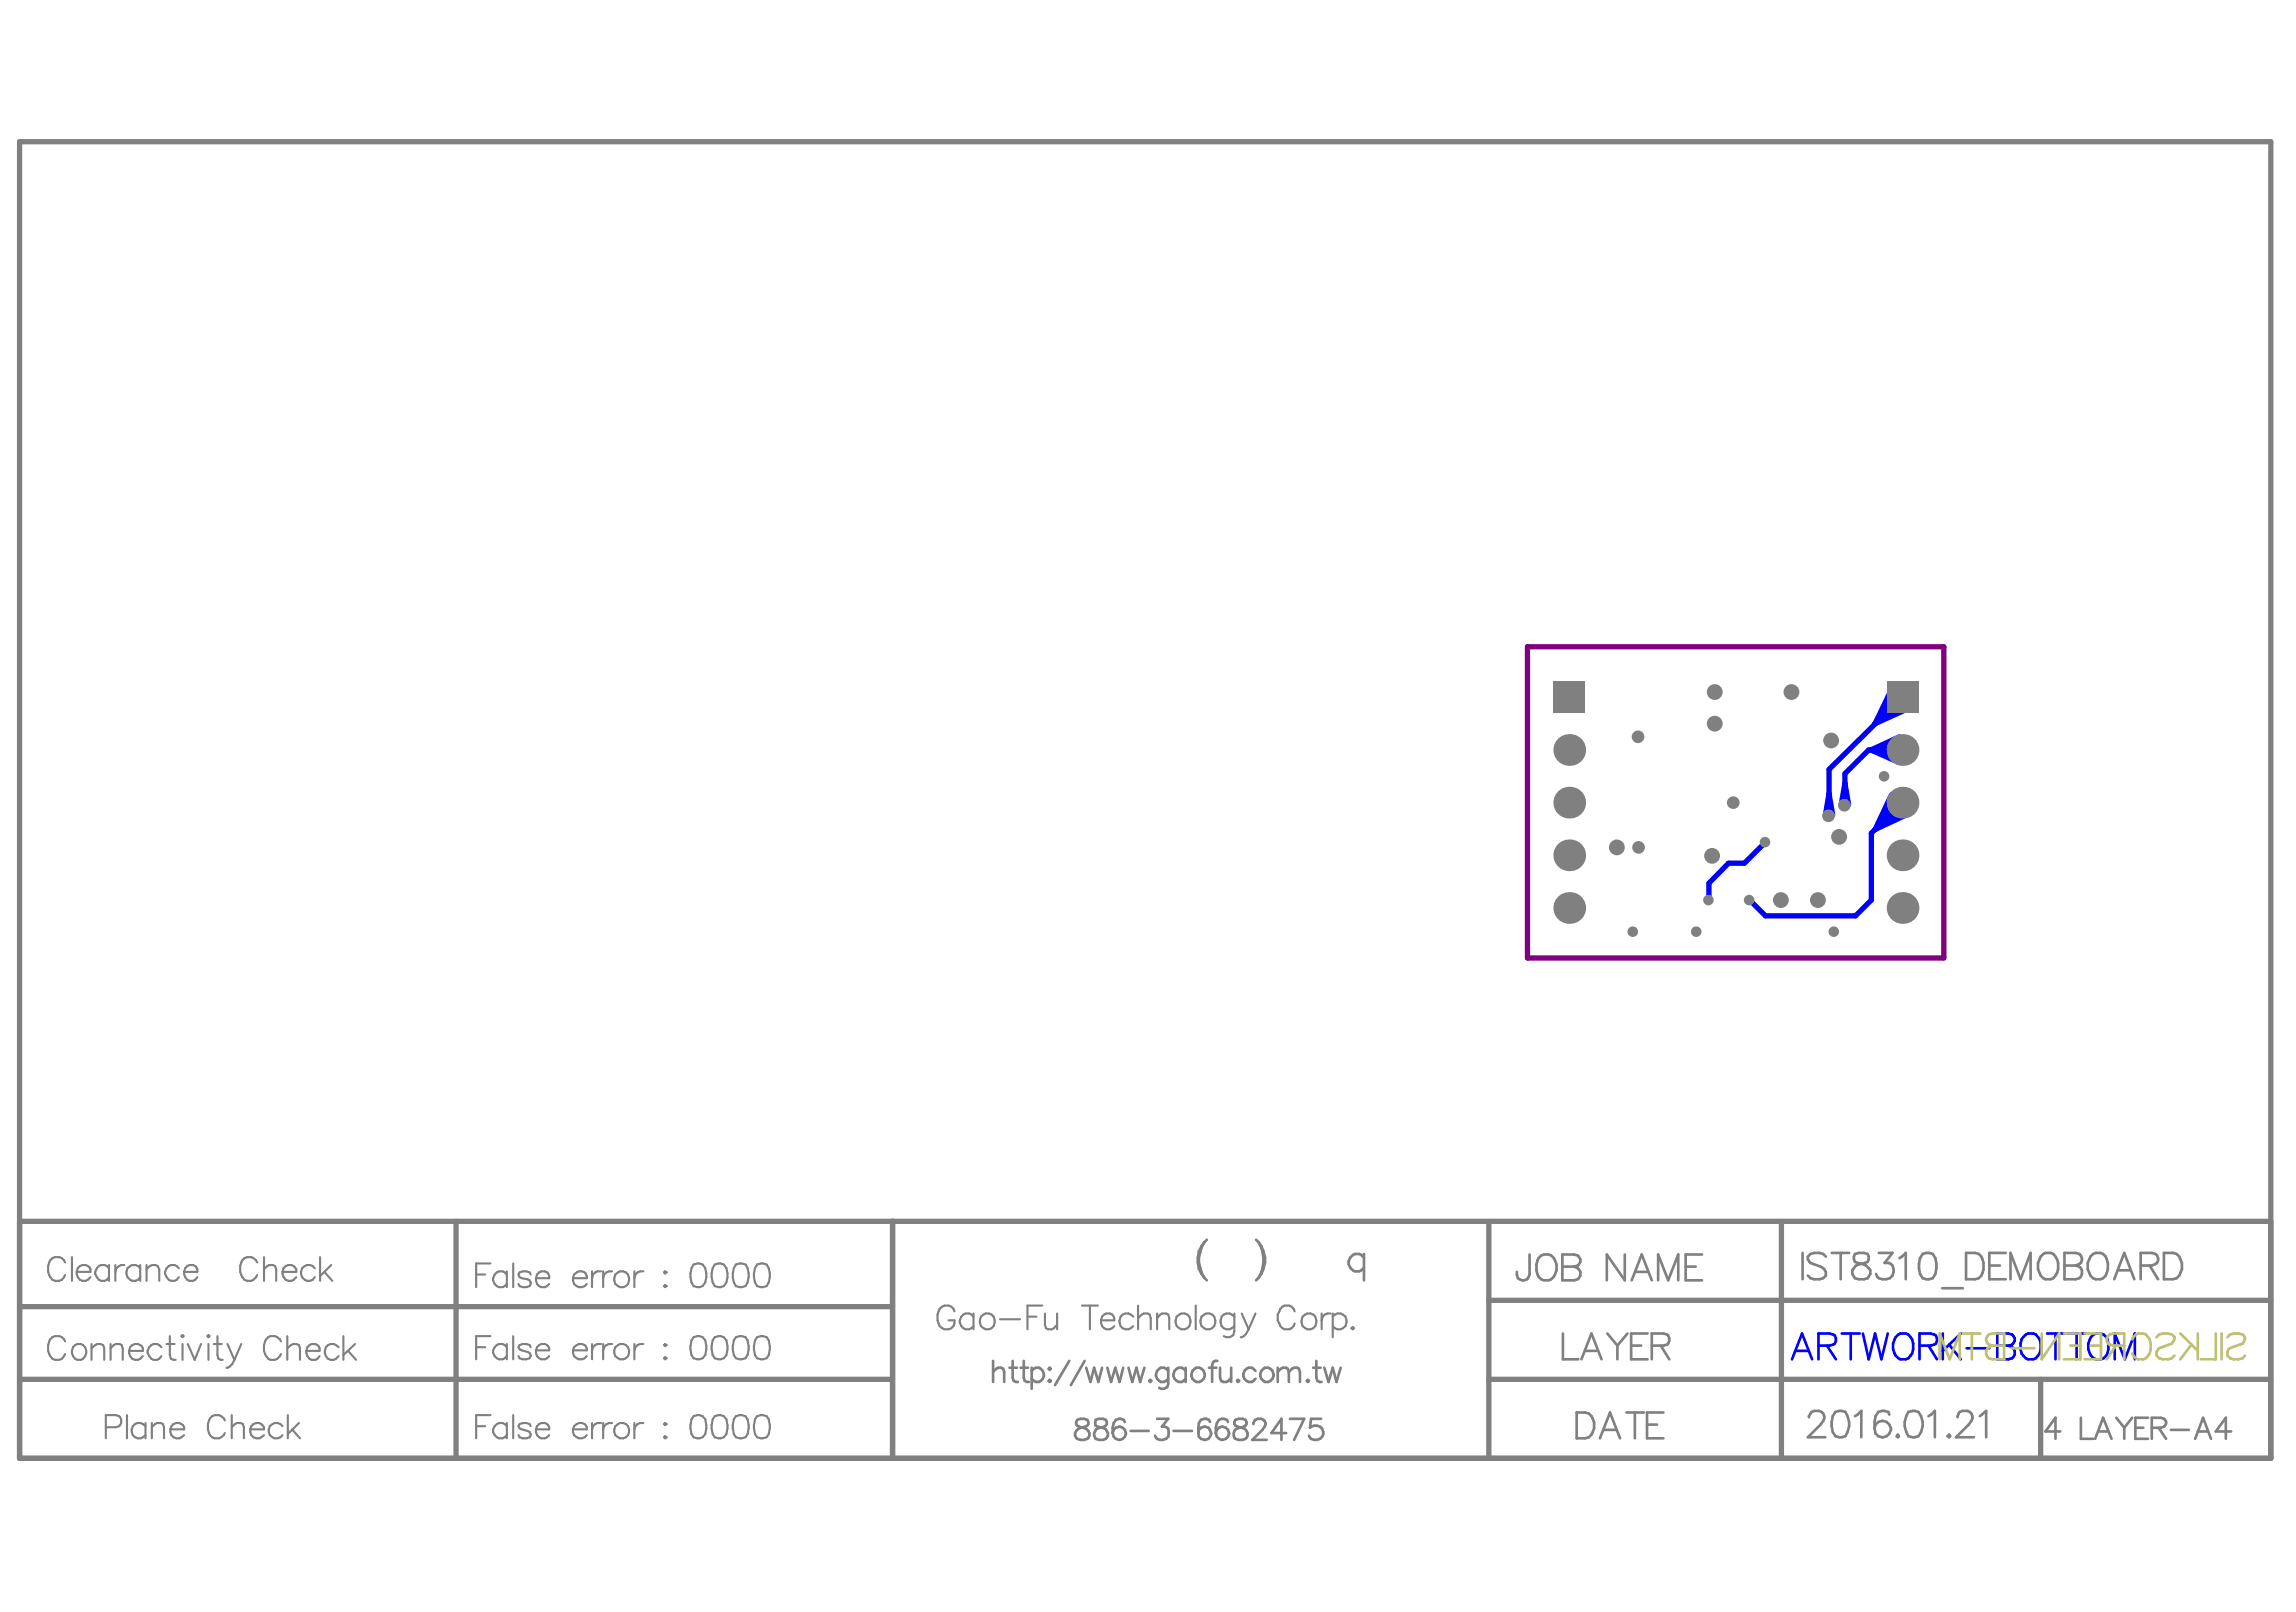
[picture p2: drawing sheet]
<svg xmlns="http://www.w3.org/2000/svg" width="288mm" height="202mm" viewBox="0 0 288 202" stroke-linecap="round" stroke-linejoin="round" font-family="sans-serif">
<g fill="none" stroke="#00f" stroke-width=".66">
<path d="M234.6 94l3.5 1.6M234.6 94l3.8 1M235.1 90.7l3.4-3.3-9.2 9.1v5.8M237.1 99.7l-2 4.3M237.1 86.5l-2 4.2M237.7 100l-2.6 4M237.7 86.8l-2.6 3.9M238.1 92.4l-3.5 1.6M238.4 93.1l-3.8 .9M238.5 94h-4.2l-3 3v4M239.1 88.2l-4 2.5M239.5 88.8l-4.4 1.9"/>
<path d="M221.4 105.6l-2.7 2.6h-2l-2.4 2.6v2.1M228.9 102.2l.4-2.7 .5 2.7M230.8 100.9l.5-2.7 .5 2.7M238.5 100.7l-3.9 3.8v8.4l-2 1.9h-11.2l-2-1.9M239.1 101.4l-4 2.6M239.5 102l-4.4 2"/>
</g>
<g fill="none" stroke="#00f" stroke-width=".33">
<path d="M224.7 170.5l1.2-3.3 1.3 3.3M225.1 169.4h1.6M228 168.7h1.4l.4-.1a.74 .74 0 0 0 0-1.2l-.4-.2h-1.4v3.3M229.1 168.7l1.1 1.8M230.9 167.2h2.3M232 167.2v3.3M233.6 167.2l.7 3.3 .8-3.3 .8 3.3 .8-3.3M237.7 167.7a1.17 1.17 0 0 1 2 .2 2.16 2.16 0 0 1-.4 2.4 1.15 1.15 0 0 1-1.8-.6 1.95 1.95 0 0 1 .2-2zM240.7 168.7h1.4l.4-.1a.74 .74 0 0 0 0-1.2l-.4-.2h-1.4v3.3M241.8 168.7l1.1 1.8M243.6 167.2v3.3M244.4 168.6l1.4 1.9"/>
<path d="M245.8 167.2l-2.2 2.2M246.6 169.1h2.8M250.4 167.2h1.4l.5 .2a.74 .74 0 0 1 0 1.2l-.5 .1a.88 .88 0 0 1 .8 .7 .88 .88 0 0 1-.3 .9l-.5 .2h-1.4zM250.4 168.7h1.4M253.7 167.7a1.17 1.17 0 0 1 2 .2 2.16 2.16 0 0 1-.4 2.4 1.29 1.29 0 0 1-2-1.1v-.7l.2-.6zM256.6 167.2h2.2M257.7 167.2v3.3M259.2 167.2h2.2M260.4 167.2v3.3M262.2 167.7a1.21 1.21 0 0 1 1.3-.4 1.21 1.21 0 0 1 .8 1.2 1.65 1.65 0 0 1-.9 2 1.51 1.51 0 0 1-1.6-2zM265.1 170.5v-3.3l1.3 3.3 1.3-3.3v3.3"/>
</g>
<g fill="#808080">
<circle cx="224.6" cy="86.8" r=".99"/>
<circle cx="229.6" cy="92.9" r=".99"/>
<circle cx="202.7" cy="106.3" r=".99"/>
<circle cx="230.6" cy="104.9" r=".99"/>
<circle cx="215" cy="90.7" r=".99"/>
<circle cx="229.3" cy="102.3" r=".79"/>
<circle cx="221.3" cy="105.6" r=".66"/>
<circle cx="214.2" cy="112.9" r=".66"/>
<circle cx="214.7" cy="107.3" r=".99"/>
<circle cx="205.4" cy="106.3" r=".79"/>
<circle cx="205.4" cy="92.4" r=".79"/>
<circle cx="215" cy="86.8" r=".99"/>
<circle cx="217.3" cy="100.6" r=".79"/>
<circle cx="229.9" cy="116.8" r=".66"/>
<circle cx="227.9" cy="112.9" r=".99"/>
<circle cx="236.2" cy="97.3" r=".66"/>
<circle cx="204.7" cy="116.8" r=".66"/>
<circle cx="212.7" cy="116.8" r=".66"/>
<circle cx="223.3" cy="112.9" r=".99"/>
<circle cx="231.2" cy="101" r=".79"/>
<circle cx="219.3" cy="112.9" r=".66"/>
<circle cx="196.7" cy="100.7" r="1.99"/>
<circle cx="238.5" cy="100.7" r="1.99"/>
<circle cx="196.7" cy="107.3" r="1.99"/>
<circle cx="196.7" cy="113.9" r="1.99"/>
<circle cx="238.5" cy="107.3" r="1.99"/>
<circle cx="238.5" cy="113.9" r="1.99"/>
<circle cx="196.7" cy="94" r="1.99"/>
<circle cx="238.5" cy="94" r="1.99"/>
</g>
<g fill="#808080">
<path d="M194.8 85.5h3.9v3.9h-3.9z" fill-rule="evenodd"/>
<path d="M236.5 85.5h4v3.9h-4z" fill-rule="evenodd"/>
</g>
<path d="M191.5 81.1h52.2v39h-52.2z" fill="none" stroke="#800080" stroke-width=".66"/>
<path d="M2.5 17.8h282.2v165.1h-282.2zM2.5 153.2h282.2M57.2 153.2v29.7M111.9 153.2v29.7M186.7 153.3v29.4M223.3 153.5v29M2.5 173h109.4M2.5 163.9h109.4M186.7 173h98M186.7 163.1h98M255.9 173v9.5" fill="none" stroke="#808080" stroke-width=".66"/>
<g fill="none" stroke="#808080" stroke-width=".27">
<path d="M8.2 158.3a1.1 1.1 0 0 0-1.3-.7 1.1 1.1 0 0 0-.9 1.2 1.97 1.97 0 0 0 .6 1.7 1.06 1.06 0 0 0 1.6-.6M9 157.6v3M9.6 159.5a.93 .93 0 0 0 .6 1.1 .93 .93 0 0 0 1.1-.4M9.8 159a.85 .85 0 0 1 .9-.4 .85 .85 0 0 1 .6 .9h-1.7zM13.7 159a.95 .95 0 0 0-1.4-.2 .95 .95 0 0 0-.2 1.4 .84 .84 0 0 0 .8 .4 .84 .84 0 0 0 .8-.4M13.7 158.6v2M14.5 158.6v2M15.6 158.6a.98 .98 0 0 0-1.1 .9M17.6 159a.98 .98 0 0 0-1.5 0 .98 .98 0 0 0 .2 1.5 .86 .86 0 0 0 1.3-.3M17.6 158.6v2M18.4 159.2a.99 .99 0 0 1 1.4-.4l.2 .4v1.4M18.4 158.6v2"/>
<path d="M22.4 159a.95 .95 0 0 0-1.3-.2 .95 .95 0 0 0-.2 1.4 .84 .84 0 0 0 .8 .4 .84 .84 0 0 0 .7-.4M23.1 159.5a.9 .9 0 0 0 .5 1.1 .9 .9 0 0 0 1.1-.4M23.2 159a.81 .81 0 0 1 1-.4 .81 .81 0 0 1 .5 .9h-1.6zM32.2 158.3a1.1 1.1 0 0 0-1.2-.7 1.1 1.1 0 0 0-.9 1.2 1.97 1.97 0 0 0 .5 1.7 1.06 1.06 0 0 0 1.6-.6M33.1 157.6v3M33.1 159.2l.7-.6h.4l.3 .2 .1 .4v1.4M35.4 159.5a.93 .93 0 0 0 .6 1.1 .93 .93 0 0 0 1.1-.4M35.6 159a.85 .85 0 0 1 .9-.4 .85 .85 0 0 1 .6 .9h-1.7zM39.5 159a.98 .98 0 0 0-1.6 0 .98 .98 0 0 0 .3 1.5 .86 .86 0 0 0 1.3-.3M40.1 157.6v3M40.7 159.5l1 1.1M41.5 158.6l-1.4 1.4"/>
<path d="M59.7 159.8h1.1M61.5 158.4h-1.8v3M63.5 159.4v2M63.5 159.8a.97 .97 0 0 0-1.4-.1 .97 .97 0 0 0 0 1.4 .97 .97 0 0 0 1.4-.1M64.3 158.4v3M66.5 159.8l-.1-.2-.4-.2h-.5l-.4 .2-.1 .2 .1 .4 1 .2a.51 .51 0 0 1 .3 .9l-.4 .1h-.5l-.4-.1-.1-.3M67.3 159.8a.81 .81 0 0 1 1-.4 .81 .81 0 0 1 .6 .9h-1.7zM72 159.8a.85 .85 0 0 1 1-.4 .85 .85 0 0 1 .6 .9h-1.8zM74.2 159.4v2M75.4 159.4a.91 .91 0 0 0-1.2 .9M75.6 159.4v2M76.7 159.4a.91 .91 0 0 0-1.1 .9"/>
<path d="M77.1 159.8a.95 .95 0 0 1 1.2-.3 .95 .95 0 0 1 .6 1 .94 .94 0 0 1-1.1 .9 .94 .94 0 0 1-.8-1.1zM79.5 159.4v2M80.7 159.4a.91 .91 0 0 0-1.2 .9M83.3 159.6l.1-.2 .2 .2-.2 .1zM87 158.6a1.01 1.01 0 0 1 1.4 .4 2.33 2.33 0 0 1-.3 2.3l-.4 .1-.7-.1a2.45 2.45 0 0 1 0-2.7zM89.6 158.6a1.01 1.01 0 0 1 1.5 .4 2.33 2.33 0 0 1-.4 2.3l-.4 .1-.7-.1a2.45 2.45 0 0 1 0-2.7zM92.3 158.6l.4-.2 .8 .2a2.45 2.45 0 0 1 0 2.7l-.5 .1-.7-.1a2.45 2.45 0 0 1 0-2.7zM94.9 158.6l.5-.2 .7 .2a2.45 2.45 0 0 1 0 2.7l-.4 .1-.8-.1a2.45 2.45 0 0 1 0-2.7zM8.2 168.2a1.1 1.1 0 0 0-1.3-.7 1.1 1.1 0 0 0-.9 1.2 1.97 1.97 0 0 0 .6 1.7 1.06 1.06 0 0 0 1.6-.6M9.2 168.9a.95 .95 0 0 1 1.3-.2 .95 .95 0 0 1 .2 1.4 .9 .9 0 0 1-1.1 .4 .9 .9 0 0 1-.6-1.1zM11.5 169.1l.7-.6h.4l.3 .2 .2 .4v1.4M11.5 168.5v2"/>
<path d="M13.3 179h1.2l.4-.2a.81 .81 0 0 0 0-1.2l-.4-.1h-1.2v2.9M13.9 169.1l.6-.6h.5l.3 .2 .1 .4v1.4M13.9 168.5v2M15.9 177.5v2.9M16.2 169.4a.93 .93 0 0 0 .6 1.1 .93 .93 0 0 0 1.1-.4M16.3 168.9a.85 .85 0 0 1 1-.4 .85 .85 0 0 1 .6 .9h-1.7zM18.2 178.4v2M18.2 178.8a.96 .96 0 0 0-1.4-.1 .96 .96 0 0 0 0 1.4 .96 .96 0 0 0 1.4-.1M19 179l.7-.6h.5l.2 .2 .2 .4v1.4M19 178.4v2M20.2 168.9a.95 .95 0 0 0-1.3-.2 .95 .95 0 0 0-.2 1.4 .84 .84 0 0 0 .8 .5 .84 .84 0 0 0 .7-.5M20.9 168.5h1"/>
<path d="M21.3 167.5v2.4l.1 .5 .6 .1M21.4 179.2a.95 .95 0 0 0 .5 1.1 .95 .95 0 0 0 1.2-.3M21.5 178.8a.85 .85 0 0 1 .9-.4 .85 .85 0 0 1 .7 .8h-1.7zM22.8 167.5l.1-.1 .1 .1-.1 .2zM22.9 168.5v2M23.5 168.5l.9 2 .8-2M26 167.5l.1-.1 .2 .1-.2 .2zM26.1 168.5v2M26.8 168.5h1M27.3 167.5v2.4l.1 .5 .3 .1h.2M28.2 178.1a1.1 1.1 0 0 0-1.3-.6 1.1 1.1 0 0 0-.8 1.1 1.51 1.51 0 0 0 .8 1.8 1.12 1.12 0 0 0 1.3-.7M28.5 168.5l.9 2"/>
<path d="M29.1 179l.6-.6h.5l.2 .2 .2 .4v1.4M29.1 177.5v2.9M29.4 170.5a1.17 1.17 0 0 1-1 1M30.2 168.5l-.8 2M31.4 179.2a.95 .95 0 0 0 .5 1.1 .95 .95 0 0 0 1.2-.3M31.5 178.8a.85 .85 0 0 1 1-.4 .85 .85 0 0 1 .6 .8h-1.7zM35.2 168.2a1.1 1.1 0 0 0-1.2-.7 1.1 1.1 0 0 0-.9 1.2 1.73 1.73 0 0 0 .8 1.8 1.1 1.1 0 0 0 1.3-.7M35.4 178.8a.96 .96 0 0 0-1.4-.1 .96 .96 0 0 0 0 1.4 .96 .96 0 0 0 1.4-.1M36 169.1l.7-.6h.4l.4 .2 .1 .4v1.4M36 167.5v3M36.1 177.5v2.9M36.6 179.2l1 1.2"/>
<path d="M37.5 178.4l-1.4 1.4M38.4 169.4a.9 .9 0 0 0 .5 1.1 .9 .9 0 0 0 1.2-.4M38.5 168.9a.81 .81 0 0 1 1-.4 .81 .81 0 0 1 .6 .9h-1.7zM42.5 168.9a.97 .97 0 0 0-1.4-.2 .97 .97 0 0 0-.2 1.4 .9 .9 0 0 0 1.6 0M43.1 167.5v3M43.6 169.4l1 1.1M44.5 168.5l-1.4 1.4M59.7 178.8h1.1M59.7 168.9h1.1M61.5 177.5h-1.8v2.9M61.5 167.5h-1.8v3M63.5 178.8a.96 .96 0 0 0-1.4-.1 .96 .96 0 0 0 0 1.4 .96 .96 0 0 0 1.4-.1"/>
<path d="M63.5 168.5v2M63.5 178.4v2M63.5 168.9a.96 .96 0 0 0-1.4-.1 .96 .96 0 0 0 0 1.4 .96 .96 0 0 0 1.4-.1M64.3 167.5v3M64.3 177.5v2.9M66.5 178.8l-.1-.2-.4-.2h-.5l-.4 .2-.1 .2 .1 .3 1.3 .5 .1 .4-.1 .2-.4 .2h-.5l-.4-.2-.1-.2M66.5 168.9l-.1-.2-.4-.2h-.5l-.4 .2-.1 .2 .1 .3 1.3 .5 .1 .4-.1 .2-.4 .2h-.5l-.4-.2-.1-.2M67.2 179.2a.92 .92 0 0 0 .5 1.1 .92 .92 0 0 0 1.2-.3M67.2 160.3a.92 .92 0 0 0 .5 1 .92 .92 0 0 0 1.2-.3M67.2 169.3a.92 .92 0 0 0 .5 1.1 .92 .92 0 0 0 1.2-.3M67.3 178.8a.81 .81 0 0 1 1-.4 .81 .81 0 0 1 .6 .8h-1.7zM67.3 168.9a.81 .81 0 0 1 1-.4 .81 .81 0 0 1 .6 .8h-1.7z"/>
<path d="M71.8 179.2a.96 .96 0 0 0 .6 1.1 .96 .96 0 0 0 1.2-.3M71.8 160.3a.96 .96 0 0 0 .6 1 .96 .96 0 0 0 1.2-.3M71.8 169.3a.96 .96 0 0 0 .6 1.1 .96 .96 0 0 0 1.2-.3M72 178.8a.85 .85 0 0 1 .9-.4 .85 .85 0 0 1 .7 .8h-1.8zM72 168.9a.85 .85 0 0 1 .9-.4 .85 .85 0 0 1 .7 .8h-1.8zM74.2 168.5v2M74.2 178.4v2M75.4 178.4a.92 .92 0 0 0-1.2 .8M75.4 168.5a.92 .92 0 0 0-1.2 .8M75.6 168.5v2M75.6 178.4v2M76.7 178.4a.92 .92 0 0 0-1.1 .8"/>
<path d="M76.7 168.5a.92 .92 0 0 0-1.1 .8M79.5 168.5v2M79.5 178.4v2M80.7 178.4a.92 .92 0 0 0-1.2 .8M80.7 168.5a.92 .92 0 0 0-1.2 .8M83.3 178.6l.1-.2 .2 .2-.2 .1zM83.3 168.7l.1-.2 .2 .2-.2 .1zM83.3 170.3l.1-.1 .2 .1-.2 .2zM83.3 161.3l.1-.2 .2 .2-.2 .1zM87 177.6a1.05 1.05 0 0 1 1.4 .4l.2 .7-.2 1.1a.96 .96 0 0 1-.8 .6 .96 .96 0 0 1-.9-.6 2.56 2.56 0 0 1 .3-2.2zM87 167.7a1.05 1.05 0 0 1 1.4 .4l.2 .7-.2 1.1a.96 .96 0 0 1-.8 .6 .96 .96 0 0 1-.9-.6 2.56 2.56 0 0 1 .3-2.2zM89.6 177.6a1.05 1.05 0 0 1 1.5 .4l.1 .7-.1 1.1a.96 .96 0 0 1-.9 .6 .96 .96 0 0 1-.8-.6 2.55 2.55 0 0 1 .2-2.2z"/>
<path d="M89.6 167.7a1.05 1.05 0 0 1 1.5 .4l.1 .7-.1 1.1a.96 .96 0 0 1-.9 .6 .96 .96 0 0 1-.8-.6 2.55 2.55 0 0 1 .2-2.2zM92.3 177.6l.4-.1 .8 .1a2.35 2.35 0 0 1 0 2.6l-.5 .2-.7-.2a2.35 2.35 0 0 1 0-2.6zM92.3 167.7l.4-.2 .8 .2a2.35 2.35 0 0 1 0 2.6l-.5 .2-.7-.2a2.35 2.35 0 0 1 0-2.6zM94.9 177.6l.5-.1 .7 .1a2.35 2.35 0 0 1 0 2.6l-.4 .2-.8-.2a2.35 2.35 0 0 1 0-2.6zM94.9 167.7l.5-.2 .7 .2a2.35 2.35 0 0 1 0 2.6l-.4 .2-.8-.2a2.35 2.35 0 0 1 0-2.6zM119.7 164.4a1.03 1.03 0 0 0-1-.7 1.03 1.03 0 0 0-1 .7 1.76 1.76 0 0 0 .4 2.2 .98 .98 0 0 0 1.1 0 .98 .98 0 0 0 .5-1h-.8M122.1 165.1a.97 .97 0 0 0-1.5-.1 .97 .97 0 0 0 0 1.4 .97 .97 0 0 0 1.5-.1M122.1 164.7v2M123 165.1a.95 .95 0 0 1 1.1-.3 .95 .95 0 0 1 .6 1 .94 .94 0 0 1-1.1 .9 .94 .94 0 0 1-.7-1.1zM125.4 165.4h2.5M128.8 165.1h1.1M130.7 163.7h-1.9v3"/>
<path d="M131 164.7v1.4l.1 .5 .3 .1h.5l.2-.1 .4-.5M132.5 164.7v2M135.7 163.7h1.9M136.6 163.7v3M138 165.6a.92 .92 0 0 0 .6 1 .92 .92 0 0 0 1.1-.3M138.2 165.1a.81 .81 0 0 1 .9-.4 .81 .81 0 0 1 .6 .9h-1.7zM142.1 165.1a.95 .95 0 0 0-1.2-.3 .95 .95 0 0 0-.5 1 .94 .94 0 0 0 .7 .9 .94 .94 0 0 0 1-.4M142.7 165.3l.5-.5 .2-.1h.5l.2 .1 .2 .5v1.4M142.7 163.7v3M145.1 165.3l.4-.5 .2-.1h.5l.3 .1 .1 .5v1.4M145.1 164.7v2M147.5 165.1a.95 .95 0 0 1 1.2-.3 .95 .95 0 0 1 .6 1 .94 .94 0 0 1-1.1 .9 .94 .94 0 0 1-.8-1.1z"/>
<path d="M149.9 163.7v3M150.6 165.1a.95 .95 0 0 1 1.2-.3 .95 .95 0 0 1 .6 1 .94 .94 0 0 1-1.1 .9 .94 .94 0 0 1-.8-1.1zM154.8 165.1a.95 .95 0 0 0-1.2-.3 .95 .95 0 0 0-.6 1 .94 .94 0 0 0 .7 .9 .94 .94 0 0 0 1.1-.4M154.8 164.7v2.3a.83 .83 0 0 1-1.4 .5M155.7 164.7l.8 2M156.5 166.7l-.3 .6-.2 .2-.4 .2M157.4 164.7l-.9 2M162.3 164.4l-.1-.3-.5-.4h-.6l-.3 .2a1.76 1.76 0 0 0 0 2.7l.3 .1h.6l.5-.4 .1-.3M163.3 165.1a.95 .95 0 0 1 1.2-.3 .95 .95 0 0 1 .5 1 .94 .94 0 0 1-1 .9 .94 .94 0 0 1-.8-1.1zM165.7 164.7v2M166.8 164.7a.91 .91 0 0 0-1.1 .9M167.1 165.1a.98 .98 0 0 1 1.5 0 .98 .98 0 0 1-.2 1.5 .91 .91 0 0 1-1.3-.3"/>
<path d="M167.1 164.7v3M169.4 166.6l.2-.2 .2 .2-.2 .1zM83.3 180.2l.1-.1 .2 .1-.2 .2z"/>
<circle cx="77.9" cy="179.4" r=".96"/>
<circle cx="78" cy="169.5" r=".96"/>
</g>
<g fill="none" stroke="#808080" stroke-width=".33">
<path d="M151 155.8a3.4 3.4 0 0 0 0 4.4M151 155.8a4 4 0 0 0 0 4.4M151.3 155.5l-.3 .3M157.5 155.5l.3 .3M157.8 155.8a3.4 3.4 0 0 1 0 4.4M157.8 155.8a4.3 4.3 0 0 1 0 4.4M171 157.2v3.3M171 157.7a1.08 1.08 0 0 0-1.7-.1 1.08 1.08 0 0 0 .3 1.7 .98 .98 0 0 0 1.4-.3M191.8 157.3v2.5l-.2 .5a.82 .82 0 0 1-1 .1 .82 .82 0 0 1-.4-.9M192.9 157.8a1.17 1.17 0 0 1 2.1 .2 1.78 1.78 0 0 1-.8 2.5 1.22 1.22 0 0 1-1.6-1.2v-.7zM195.9 157.3h1.4l.5 .1a.74 .74 0 0 1 0 1.3l-.5 .1a.88 .88 0 0 1 .8 .7 .88 .88 0 0 1-.3 .9l-.5 .1h-1.4zM195.9 158.8h1.4"/>
<path d="M203.7 157.3v3.2l-2.2-3.2v3.2M205 159.5h1.6M211.3 158.8h1.3M213.4 157.3h-2.1v3.2h2.1M226 157.1v3.3M228.9 157.6a1.52 1.52 0 0 0-2.2 0 .83 .83 0 0 0 .6 .9 1.79 1.79 0 0 1 1.6 1v.5a1.52 1.52 0 0 1-2.2 0M229.7 157.1h2.1M230.8 157.1v3.3M232.6 157.2a.7 .7 0 0 0 .3 1.2 1.79 1.79 0 0 1 1.6 .9 .94 .94 0 0 1-.8 1.1h-.7a.86 .86 0 0 1-.6-1.4l.3-.3 1.1-.3a.7 .7 0 0 0 .4-1.2l-.5-.1h-.7zM235.6 157.1h1.7l-1 1.3h.5a1.1 1.1 0 0 1 .5 1.4 1.1 1.1 0 0 1-1.3 .6l-.4-.1-.2-.2-.2-.3M238.1 157.8l.8-.7v3.3M241.1 157.2l.4-.1 .8 .1a2.65 2.65 0 0 1 0 3.1l-.4 .1-.8-.1a2.65 2.65 0 0 1 0-3.1z"/>
<path d="M246.5 157.1h1.1a1.24 1.24 0 0 1 1.1 1.3 2.06 2.06 0 0 1-.6 1.9l-.5 .1h-1.1zM249.4 158.7h1.3M251.5 157.1h-2.1v3.3h2.1M255.9 157.6a1.15 1.15 0 0 1 1.1-.5 1.15 1.15 0 0 1 .9 .8 2.16 2.16 0 0 1-.5 2.4 1.14 1.14 0 0 1-1.5-.3 2.1 2.1 0 0 1 0-2.4zM258.8 157.1h1.4l.5 .1a.75 .75 0 0 1 0 1.3l-.5 .2a.86 .86 0 0 1 .9 .9 .86 .86 0 0 1-.9 .8h-1.4zM258.8 158.7h1.4M262.1 157.6a1.15 1.15 0 0 1 1.1-.5 1.15 1.15 0 0 1 .9 .8 2.16 2.16 0 0 1-.4 2.4 1.16 1.16 0 0 1-1.7-.7 1.95 1.95 0 0 1 .1-2zM265.5 159.3h1.6M268.4 158.7h1.4l.4-.2a.74 .74 0 0 0 0-1.3l-.4-.1h-1.4v3.3M269.5 158.7l1.1 1.7M271.3 157.1h1.1l.5 .1a1.99 1.99 0 0 1 0 3.1l-.5 .1h-1.1zM124.5 170.7v2.6"/>
<path d="M124.5 172l.7-.5h.3l.3 .1 .1 .4v1.3M126.6 171.5h.9M127 170.7v2.1l.1 .4 .3 .1h.2M128 171.5h.9M128.4 170.7v2.1l.1 .4 .3 .1h.2M129.4 171.9a.87 .87 0 0 1 1.3-.1 .87 .87 0 0 1-.2 1.4 .76 .76 0 0 1-1.1-.3M129.4 171.5v2.7M131.5 171.6l.1-.1 .1 .1-.1 .2zM131.5 173.2l.1-.2 .1 .2-.1 .1zM134.1 170.7l-1.8 3M135.1 178l-.2 .3v.3l.2 .2 .7 .2a.76 .76 0 0 1 .8 .7 .76 .76 0 0 1-.7 .9 .84 .84 0 0 1-1.1-.6 .89 .89 0 0 1 .7-1l.8-.2 .2-.2v-.3l-.2-.3-.4-.1h-.4zM136 170.7l-1.7 3"/>
<path d="M136.2 171.5l.5 1.8 .5-1.8 .5 1.8 .5-1.8M137.4 178a.57 .57 0 0 0 .2 .9l.6 .1a.77 .77 0 0 1 .7 .7 .77 .77 0 0 1-.6 .9h-.5l-.4-.2a.83 .83 0 0 1-.2-.8 .83 .83 0 0 1 .7-.6l.5-.1a.51 .51 0 0 0 .2-.9l-.3-.1h-.5zM138.8 171.5l.5 1.8 .5-1.8 .6 1.8 .4-1.8M141 178.3a.76 .76 0 0 0-1.1-.3l-.3 .4-.1 .6v.7M141.5 171.5l.5 1.8 .5-1.8 .5 1.8 .5-1.8M141.8 179.4h2.2M144.1 173.2l.1-.2 .1 .2-.1 .1zM145.1 177.9h1.4l-.8 1h.4l.2 .1a.92 .92 0 0 1-.1 1.5 .92 .92 0 0 1-1.4-.5M146.5 171.9a.87 .87 0 0 0-1.4-.1 .87 .87 0 0 0 .2 1.4 .76 .76 0 0 0 1.2-.3M146.5 171.5v2.1l-.2 .4-.4 .2h-.4l-.2-.2M147.1 179.4h2.4M148.7 171.9a.87 .87 0 0 0-1.4-.1 .87 .87 0 0 0 .2 1.4 .74 .74 0 0 0 1.2-.3"/>
<path d="M148.7 171.5v1.8M149.5 171.9a.87 .87 0 0 1 1.4-.1 .87 .87 0 0 1-.3 1.4 .86 .86 0 0 1-1-.2 .86 .86 0 0 1-.1-1.1zM151 160.2l.3 .3M151.6 171.5h.9M151.7 178.3a.74 .74 0 0 0-1.1-.3l-.3 .4-.1 1.3M152.6 170.7h-.2l-.3 .1-.1 .4v2.1M153 171.5v1.3l.1 .4 .3 .1h.4l.2-.1 .4-.4M154 178.3a.76 .76 0 0 0-1.2-.3l-.2 .4-.2 .6v.7M154.4 171.5v1.8M154.9 178l-.1 .3v.3l.1 .2 .8 .2a.77 .77 0 0 1 .7 .7 .77 .77 0 0 1-.6 .9h-.5l-.4-.2a.83 .83 0 0 1-.2-.8 .83 .83 0 0 1 .7-.6l.6-.1a.51 .51 0 0 0 .2-.9l-.4-.1h-.5zM155.1 173.2l.1-.2 .2 .2-.2 .1zM157.1 178.6a.69 .69 0 0 1 .6-.7h.4a.64 .64 0 0 1 .4 1l-.2 .4-1.3 1.3h1.8"/>
<path d="M157.4 171.9a.87 .87 0 0 0-1.3-.1 .87 .87 0 0 0 .2 1.4 .74 .74 0 0 0 1.1-.3M157.8 160.2l-.3 .3M158.1 171.9a.87 .87 0 0 1 1.4-.1 .87 .87 0 0 1-.2 1.4 .86 .86 0 0 1-1.1-.2 .86 .86 0 0 1-.1-1.1zM160.2 172l.7-.5h.4l.2 .1 .1 .4M160.2 171.5v1.8M161.3 179.7h-1.9l1.3-1.8v2.7M161.6 172l.7-.5h.4l.2 .1 .1 .4v1.3M161.6 172v1.3M161.7 177.9h1.8l-1.2 2.7M163.8 173.2l.2-.2 .1 .2-.1 .1zM164.6 171.5h1M165 170.7v2.1l.2 .4 .2 .1h.3"/>
<path d="M165.6 177.9h-1.2l-.2 1.1a.95 .95 0 0 1 1.4 0 .95 .95 0 0 1 0 1.4 .95 .95 0 0 1-1.4-.1l-.1-.3M166 171.5l.6 1.8 .5-1.8 .5 1.8 .5-1.8M196 167.2v3.3h1.9M197.7 177.1h1a1.55 1.55 0 0 1 1.2 2 1.4 1.4 0 0 1-1.2 1.3h-1zM198.3 170.5l1.2-3.3 1.3 3.3M198.7 169.4h1.6M201.1 179.3h1.6M201.5 167.2l1.3 1.5M202.8 168.7v1.8M203.9 177.1h2.2M204 167.2l-1.2 1.5M204.5 168.7h1.3"/>
<path d="M204.6 160.5l1.2-3.2 1.3 3.2M205 177.1v3.3M206.5 178.6h1.3M206.6 167.2h-2.1v3.3h2.1M207.1 168.7h1.5l.4-.1a.84 .84 0 0 0 0-1.2l-.4-.2h-1.5v3.3M207.9 160.5v-3.2l1.3 3.2 1.2-3.2v3.2M208.2 168.7l1.1 1.8M208.6 177.1h-2.1v3.3h2.1M226.8 177.7a.99 .99 0 0 1 .7-.8h.6a.8 .8 0 0 1 .5 1.3l-.3 .4-1.6 1.6h2.2M230.1 177.1l.5-.2 .8 .2a2.65 2.65 0 0 1 0 3l-.5 .1-.8-.1a2.65 2.65 0 0 1 0-3zM232.6 177.6l.8-.7v3.3M236.9 177.4l-.2-.3-.4-.2-.8 .2-.3 .5-.2 .7v.8"/>
<path d="M237.9 179.9l.2 .2-.2 .1-.1-.1zM239.3 177.1l.5-.2 .7 .2a2.39 2.39 0 0 1 0 3l-.4 .1-.8-.1a2.65 2.65 0 0 1 0-3zM241.8 177.6l.8-.7v3.3M243.5 161.5h2.6M245.4 177.7a.8 .8 0 0 1 .6-.8h.7a.82 .82 0 0 1 .5 1.3l-.4 .4-1.6 1.6h2.3M248.2 177.6l.8-.7v3.3M252.1 160.4v-3.3l1.2 3.3 1.3-3.3v3.3M258.3 179.5h-1.8l1.2-1.7v2.6M260.9 177.8v2.6h1.5M263.1 179.5h1.2M265.1 160.4l1.2-3.3 1.3 3.3M265.3 177.8l1 1.2"/>
<path d="M266.3 179v1.4M267.3 177.8l-1 1.2M267.7 179h1M269.3 177.8h-1.6v2.6h1.6M269.8 179h1.1l.4-.1a.58 .58 0 0 0 0-1l-.4-.1h-1.1v2.6M270.6 179l1 1.4M272.2 179.3h2.2M275.6 179.5h1.2M279.7 179.5h-1.9l1.3-1.7v2.6M200.6 180.4l1.3-3.3 1.2 3.3M244.2 180.1l.2-.2 .1 .2-.1 .1zM262.7 180.4l1-2.6 1 2.6"/>
<path d="M275.2 180.4l1-2.6 1 2.6"/>
<circle cx="140.3" cy="179.7" r=".82"/>
<circle cx="151.1" cy="179.7" r=".82"/>
<circle cx="153.3" cy="179.7" r=".82"/>
<circle cx="236" cy="179.2" r="1.02"/>
</g>
<g fill="none" stroke="#c0c073" stroke-width=".33">
<path d="M243.2 170.5v-3.3l1.2 3.3 1.3-3.3v3.3M246.1 167.2h2.2M247.2 167.2v3.3M249.2 167.5l.2-.1 .4-.2h1.5v3.3h-1.5a.83 .83 0 0 1-.8-.6 .83 .83 0 0 1 .4-1l.4-.2-.4-.1a.71 .71 0 0 1-.2-1.1zM249.8 168.7h1.5M252.2 169.1h2.9M256 167.2v3.3l2.2-3.3v3.3M258.8 167.2h2v3.3h-2M259.6 168.7h1.2M261.4 167.2h2v3.3h-2M262.2 168.7h1.2M265.3 168.7l-1.2 1.8"/>
<path d="M266.3 168.7h-1.4l-.4-.1a.74 .74 0 0 1 0-1.2l.4-.2h1.4v3.3M267.3 167.9a1.16 1.16 0 0 1 1.8-.5 2.07 2.07 0 0 1 0 2.9 1.15 1.15 0 0 1-1.8-.6M270.4 167.7a1.52 1.52 0 0 1 2.2 0 .97 .97 0 0 1-.6 .9l-1 .3a.86 .86 0 0 0-.6 1.1 1.52 1.52 0 0 0 2.2 0M273.4 167.2l2.2 2.2M274.8 168.6l-1.4 1.9M275.6 167.2v3.3M277.8 167.2v3.3h-1.8M278.5 167.2v3.3M279.3 167.7a1.63 1.63 0 0 1 1.9-.3 .71 .71 0 0 1 .2 .7 .71 .71 0 0 1-.5 .5l-1 .3-.5 .3-.1 .3v.5a1.63 1.63 0 0 0 1.9 .3l.3-.3"/>
</g>
</svg>
